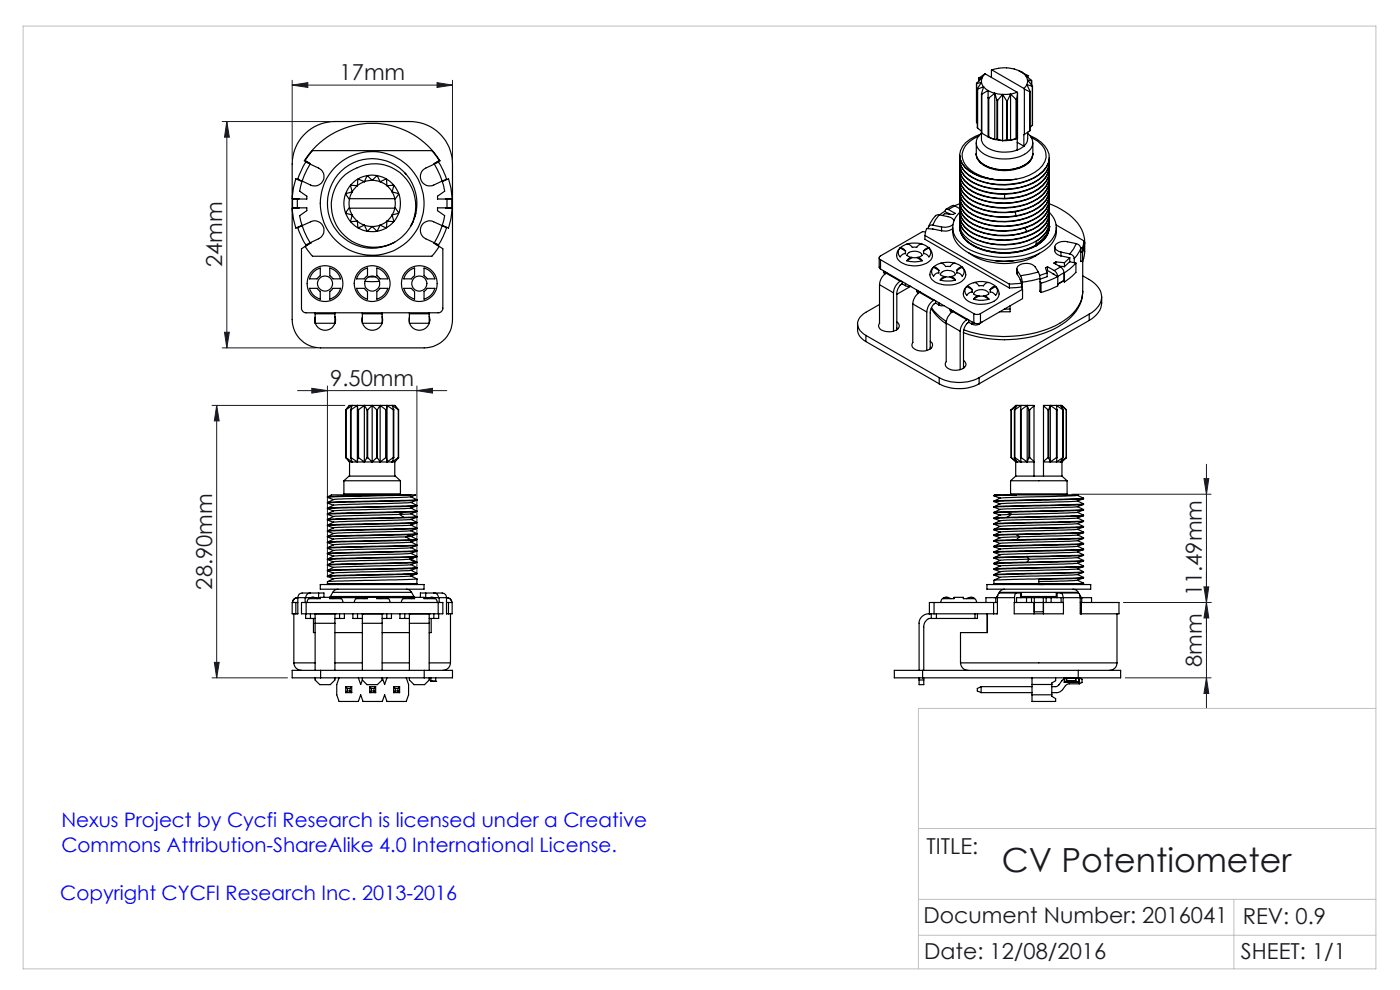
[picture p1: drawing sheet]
<svg xmlns="http://www.w3.org/2000/svg" width="297mm" height="210mm" viewBox="0 0 297 210" stroke-linecap="round" stroke-linejoin="round" font-family="sans-serif">
<defs><g id="words">
<text font-size="7.1" fill="#191924" x="212.5" y="184.9">CV Potentiometer</text>
<g font-size="4.7" fill="#191924">
<text x="72.1" y="17">17mm</text>
<text x="47.1" y="56.7" transform="rotate(-90 47.1 56.7)">24mm</text>
<text x="70.1" y="81.8">9.50mm</text>
<text x="45" y="125.1" transform="rotate(-90 45 125.1)">28.90mm</text>
<text x="254.9" y="126.5" transform="rotate(-90 254.9 126.5)">11.49mm</text>
<text x="254.9" y="141.4" transform="rotate(-90 254.9 141.4)">8mm</text>
<text x="196.6" y="181.1">TITLE:</text>
<text x="195.9" y="195.9">Document Number: 2016041</text>
<text x="263.6" y="195.9">REV: 0.9</text>
<text x="196.1" y="203.4">Date: 12/08/2016</text>
<text x="263.3" y="203.5">SHEET: 1/1</text>
</g>
<g font-size="4.2" fill="#00f">
<text x="13" y="175.5">Nexus Project by Cycfi Research is licensed under a Creative</text>
<text x="13" y="180.7">Commons Attribution-ShareAlike 4.0 International License.</text>
<text x="12.8" y="190.9">Copyright CYCFI Research Inc. 2013-2016</text>
</g>
</g></defs>
<g fill="none" stroke="#191924" stroke-width=".21">
<path d="M62 18.1l3.3-.6v1zM62 17v16.8M62 18.1h34M92.7 17.5l3.3 .6-3.3 .4zM96 17v16.8M47.1 25.8h22.9M48.1 25.8l.5 3.3h-1zM48.1 25.8v48M47.1 73.8h19.9M47.6 70.5h1l-.5 3.3zM45 86h28.2M46 86v57.8"/>
<path d="M46 86l.5 3.3h-1zM63.1 82.9h31.7M66.1 82.4l3.4 .5-3.4 .5zM69.5 81.9v40.5M88.4 82.9l3.4-.5v1zM88.4 81.9v39.9M255.9 98.5v51.6M227.4 104.8h29.5M255.4 101.5h1l-.5 3.3zM238.4 127.8h18.5M255.4 124.5h1l-.5 3.3zM255.9 127.8l.5 3.3h-1z"/>
<path d="M45 143.8h16M45.5 140.5h1l-.5 3.3zM238.7 143.8h18.2M255.9 143.8l.5 3.3h-1z"/>
</g>
<path d="M4.9 5.5h287v200h-287zM291.9 150.3h-97.1v55.2M194.8 175.7h97.1M194.8 198.4h97.1M194.8 190.8h97.1M261.8 190.8v14.7" fill="none" stroke="#c0c0c0" stroke-width=".21"/>
<g fill="#191924">
<path d="M62 18.1l3.3-.6v1zM92.7 17.5l3.3 .6-3.3 .4z"/>
<path d="M66.1 82.4l3.4 .5-3.4 .5zM88.4 82.9l3.4-.5v1z"/>
<path d="M45.5 140.5h1l-.5 3.3zM46 86l.5 3.3h-1zM255.9 127.8l.5 3.3h-1zM255.4 101.5h1l-.5 3.3z"/>
<path d="M48.1 25.8l.5 3.3h-1zM47.6 70.5h1l-.5 3.3z"/>
<path d="M255.4 124.5h1l-.5 3.3zM255.9 143.8l.5 3.3h-1z"/>
</g>
<g fill="none" stroke="#000" stroke-width=".25">
<path d="M207.2 17.7v8.3M207.3 18.9l.1 8.3M207.4 18.9v8.3M207.7 16.6v.6M208.2 17.5l.5 .9M208.2 17.5l-.8 1.4M208.2 19.9v9.5a2.97 2.97 0 0 0 2.5 2.5 8.2 8.2 0 0 0 5.1-.1M208.2 17.5l-1 .2M208.3 20v8.2M208.4 16.5l-.2 1M208.4 16.5l-1.2 1.2M208.4 16.5l-.7 .1"/>
<path d="M208.7 18.4l.9 .8M208.7 18.4l-.4 1.6M208.7 18.4l-1.3 .5M209 15.7l-.6 .8M209 15.7l-1.3 .9M209 15.7l6.8 3.9M209.6 19.2l1.4 .6M209.6 19.2v9.8M209.6 19.2l-1.3 .8M210.4 14.8l.3-.1a8 8 0 0 1 5.9 .5M210.4 14.8l-.1 1.6M210.4 14.8l6.8 4"/>
<path d="M211 19.8l1.7 .2M211 19.8l.5 1.5M211 19.8v9.8M211 19.8l-1.2 1M214.4 20h-1.7M214.4 20v9.7M214.4 20l-.7 1.4M214.4 20l1.1 1.1M215.8 19.6l-1.4 .4M215.8 19.6l.1 .1M215.9 19.7v9.6M215.9 19.7l-.2 1.4"/>
<path d="M216.2 15l.4 .2M216.6 15.2l1 .8M216.6 15.2l1.4 .8M216.6 15.2h.1M217.2 18.8l.1 .1M217.3 18.9l1.1 .6M217.3 18.9v9.6M217.6 16l.4 1M217.6 16l1.2 1.1M217.6 16h.4M217.8 17.9l.6 1.6M217.8 17.9l-.6 .9"/>
<path d="M217.8 17.9l1.2 .4M218 17l-.2 .9M218 17l1 1.3M218 17l.8 .1M218 16h.1M218 16v.4M218.4 19.5v8.3M218.5 19.4l-.1 8.4M218.8 17.1v.9M218.9 17.1v1M219 18.3v8.3M63.2 38l.9 .4"/>
<path d="M63.2 38l-.1 .1M64.1 38.5l-1.3-.6-.6 2.1-.2 2.1M64.1 38.4l-.5 2.2 1.5 1v.6h-2M64.9 34.4l-.6 .8-1.1 2.8M64.9 34.4l.9 .4M64.9 34.3v.1M65.7 34.7l-1.1-.6a17 17 0 0 1 28.7 0l-1.1 .6M65.8 34.8l1.8 .9a1.99 1.99 0 0 1 .9 2.6 1.99 1.99 0 0 1-2.6 1l-1.8-.9M65.8 34.8l-.7 1.2-1 2.4M65.8 34.8l-1.1-.8 1.6-2h25.3l1.6 2-1.1 .8M75.8 39.4l-1.1 1.3M75.8 39.4l-1.4-.1 .3 1.4"/>
<path d="M77.3 38.6l-1.5 .8M77.3 38.6l-1.3-.6-.2 1.4M79 38.3l-1.7 .3M79 38.3l1.6 .3M79 38.3l1-1 .6 1.3M79 38.3l-1.1-1-.6 1.3M80.6 38.6l1.5 .8M80.6 38.6l1.4-.6 .1 1.4M82.1 39.4l1.1 1.3M82.1 39.4l1.4-.1-.3 1.4M85.9 36.6l.2 .3M92.1 34.8l-1.8 .9a1.99 1.99 0 0 0-.9 2.6 1.99 1.99 0 0 0 2.6 1l1.8-.9"/>
<path d="M92.1 34.8l1.7 3.6M93 34.3v.1M93 34.4l1 1.8 .7 1.8M93 34.4l-.9 .4M93.8 38.4l.5 2.2-1.5 1v.6h2M93.8 38.5l1.3-.6 .6 2.1 .2 2.1-1.4 .1M94.7 38l-.9 .4M94.7 38l.1 .1M203.6 35.9a4.5 4.5 0 0 0 2.8 3.8 13.6 13.6 0 0 0 6.7 1.5M203.6 32.9a4.6 4.6 0 0 0 3.1 4 15 15 0 0 0 8.8 1.1M203.7 36.4a4.1 4.1 0 0 0 2.7 4.2 13.7 13.7 0 0 0 6.7 1.5M207.1 30.3v2.4a3.5 3.5 0 0 0 2.9 3 8.4 8.4 0 0 0 8.6-1.6l.4-.7 .1-.7v-2.4"/>
<path d="M207.1 32.6a3.5 3.5 0 0 0 2.9 3 8.4 8.4 0 0 0 8.6-1.6l.4-.8 .1-.6M207.2 26l.1 .2M207.4 27.2l.8 .6M207.7 28.8a4.9 4.9 0 0 0-3.6 4.4 5 5 0 0 0 3.2 3.8l1.6 .6 1.7 .4M208 28.5a6.8 6.8 0 0 0-4.2 3.5 4.2 4.2 0 0 0 2.8 4.8l1.2 .6 2.8 .6M208.2 28.2h.1M208.2 28.3a2.39 2.39 0 0 0 .2 4.1 9.2 9.2 0 0 0 9.4 0 2.43 2.43 0 0 0 .2-4.1M208.3 28.2l1.3 .8M209.6 20.7l.2 .1M209.6 29l.2 .1M209.6 29l1.4 .6M209.8 29.1l1.2 .5"/>
<path d="M209.8 20.8v8.3M210.6 38a17.1 17.1 0 0 0 4.9 0M211 29.6l1.7 .2M211.5 21.3h.1M211.5 29.6h.1M211.5 21.3v8.3M211.5 29.6h-.5M211.6 21.3v8.3M211.6 29.6l1.1 .2M212.7 20l.8 1.4M212.7 20v9.8M212.7 20l-1.1 1.3"/>
<path d="M213.5 21.4h.2M213.5 29.7h.2M213.5 21.4v8.3M213.5 29.7l-.8 .1M213.7 29.7h.7M213.7 21.4v8.3M214.4 29.7l-1.7 .1M215.5 21.1v8.3M215.5 29.4l-1.1 .3M215.7 21.1h-.2M215.7 29.3l-.2 .1M215.7 29.3h.2"/>
<path d="M215.7 21.1v8.2M215.8 29.4l-1.4 .3M215.8 30.2l1.4 .8M215.8 29.4v2.4M215.9 29.3l-.1 .1M217.2 31l-1.4 .8M217.3 28.5l-.1 2.5M218 28v1.6a1.95 1.95 0 0 1-.8 1.4M218.4 27.8l-1.1 .7M218.5 28.8a6.5 6.5 0 0 1 4 3.9 4.9 4.9 0 0 1-3.3 5.1 15 15 0 0 1-12.8-.1 4.6 4.6 0 0 1-2.8-4l.1-.3M218.7 29.1a5.4 5.4 0 0 1 3.2 3.3 3.9 3.9 0 0 1-2.4 4.1l-2.4 1.2-1.6 .3M219 26.6l-.5 .4"/>
<path d="M222.5 33.9a4.9 4.9 0 0 1-3.3 4.9 14.4 14.4 0 0 1-13.8-.8 3.8 3.8 0 0 1-1.7-3.6M222.5 34.9a5 5 0 0 1-3.3 4.8 14.6 14.6 0 0 1-13.8-.7 3.8 3.8 0 0 1-1.7-3.6M222.5 36a4.1 4.1 0 0 1-2.2 4 12.9 12.9 0 0 1-7.2 2.1M222.5 36.9a4.2 4.2 0 0 1-2.2 4.1 14.4 14.4 0 0 1-14.9-.1 3.8 3.8 0 0 1-1.7-3.5M222.5 37.9a4.2 4.2 0 0 1-2.2 4.1 14.4 14.4 0 0 1-14.9-.1 3.8 3.8 0 0 1-1.7-3.5M222.5 38.9a4.1 4.1 0 0 1-2.2 4.1 14.2 14.2 0 0 1-14.9-.1 3.7 3.7 0 0 1-1.7-3.5M222.5 39.8a4.2 4.2 0 0 1-2.2 4.1 11.8 11.8 0 0 1-4.8 1.9M222.6 39.3v.1a4.9 4.9 0 0 1-3.2 4.2 14.6 14.6 0 0 1-14-.6 4.2 4.2 0 0 1-1.8-3.2M222.6 38.3a4.3 4.3 0 0 1-2.3 3.8 14.5 14.5 0 0 1-14.9-.1 4.1 4.1 0 0 1-1.8-3.2M222.6 37.4a4.3 4.3 0 0 1-2.3 3.7 14.5 14.5 0 0 1-14.9 0 4.1 4.1 0 0 1-1.8-3.3M222.6 36.4a4.4 4.4 0 0 1-2.3 3.8 14.4 14.4 0 0 1-14.9-.1 4.1 4.1 0 0 1-1.8-3.2M222.6 35.4a4.6 4.6 0 0 1-2.5 3.9 13.5 13.5 0 0 1-7 1.9"/>
<path d="M222.6 34.4v.1a4.2 4.2 0 0 1-2.1 3.6 14.4 14.4 0 0 1-14.9 .2 4.3 4.3 0 0 1-2-3.4M222.6 33.4v.1a4.2 4.2 0 0 1-2.1 3.6 14.4 14.4 0 0 1-14.9 .2 4.3 4.3 0 0 1-2-3.4M62 44.2l.2 2.1 .6 2.1 1.3-.6M62 41.9v-7.1a9.1 9.1 0 0 1 9-9h16a9 9 0 0 1 9 9v33a5.9 5.9 0 0 1-6 6h-22a6.1 6.1 0 0 1-6-6v-23.4M62 42.1v2.1M62 42.1l1.4 .1M63.1 44.1h2v.6l-1.5 1 .5 2.2M63.1 42.2h-1v.2v1.7h1M63.1 42.2v1.9M63.1 48.2l.1 .1M63.2 48.3l1.1 2.8 .6 .8M63.4 44.1l-1.4 .1"/>
<path d="M64.1 47.9l1.8-.8a1.99 1.99 0 0 1 2.6 .9 1.99 1.99 0 0 1-.9 2.7l-1.8 .8M64.1 47.9l.5 1.2 1.2 2.4M64.1 47.9l-.9 .4M64.9 51.9l.1 .2M65.8 51.5l-.9 .4M65.8 51.5v.1M65.8 51.6l-1.8 1.2v12.6a.96 .96 0 0 0 .9 .9h28.1a.96 .96 0 0 0 .9-.9v-12.6l-1.8-1.2M65.8 51.6h.1M66.5 57.7l.7-.5 .7-.3v.7a1.56 1.56 0 0 1-.6 1.6h-1.6zM70 56.9a3.3 3.3 0 0 1 2.2 2.3h-.7a1.12 1.12 0 0 1-1.3-.6l-.2-.1zM74.7 40.7a4.8 4.8 0 0 0 0 4.9M74.7 45.6l1.1 1.3"/>
<path d="M74.7 45.6l-.3 1.4 1.4-.1M74.7 45.6l-1.4-.4 .7-1h9.9l.7 1-1.4 .4M74.7 40.7l-1.4 .4 .7 1h9.9l.7-1-1.4-.4M75.8 46.9l1.5 .9M75.8 46.9l.2 1.4 1.3-.5M76.5 57.7l.7-.5 .8-.3v.7a1.12 1.12 0 0 1-.6 1.3l-.1 .3h-1.7zM77.3 47.8l1.7 .2M77.3 47.8l.6 1.2 1.1-1M77.4 59.7h3.1M78.3 58.7h1.3M79.9 56.9a3.4 3.4 0 0 1 2.4 2.3h-.7a1.2 1.2 0 0 1-1.4-.6l-.3-.1zM80.6 47.8l-1.6 .2"/>
<path d="M80.6 47.8l-.6 1.2-1-1M82.1 46.9l-1.5 .9M82.1 46.9l-.1 1.4-1.4-.5M83.2 40.7a4.8 4.8 0 0 1 0 4.9M83.2 45.6l-1.1 1.3M83.2 45.6l.3 1.4-1.4-.1M86.5 57.7l.7-.5 .7-.3v.7a1.56 1.56 0 0 1-.6 1.6h-1.6l.3-.8zM87.2 47.9a8.9 8.9 0 0 0-2-10.9 8.9 8.9 0 0 0-11.1-.6 8.8 8.8 0 0 0-3 10.8 8.8 8.8 0 0 0 9.9 5.1l2.7-.9M87.2 47.9a9.8 9.8 0 0 1-3.5 3.5M87.2 47.8a9.5 9.5 0 0 0-6.7-14 9.5 9.5 0 0 0-10.9 11.1 9.5 9.5 0 0 0 14.1 6.5M87.6 47.1l-.4 .8M88.2 45.3l-.1 .6"/>
<path d="M90 56.9a3.3 3.3 0 0 1 2.3 2.3h-.8a1.2 1.2 0 0 1-1.4-.6l-.1-.1zM92.1 51.5l.9 .4M92.1 51.5l1.1 .8-1.6 2.1h-25.3l-1.6-2.1 1.1-.7M93 51.9l-.1 .2M93.8 47.9l-1.8-.8a1.99 1.99 0 0 0-2.6 .9 1.99 1.99 0 0 0 .9 2.7l1.8 .8M93.8 47.9l-.5 1.2-1.2 2.4M93.8 47.9l.9 .4M94.5 44.1l1.4 .1-.2 2.1-.6 2.1-1.3-.6M94.7 48.3l-.7 1.9-1 1.7M94.8 48.2l-.1 .1M94.8 44.1h-2v.6l1.5 1-.5 2.2M94.8 42.2h1v.2v1.7h-1"/>
<path d="M94.8 42.2v1.9M186.5 54.7v2.1l.3 .3M186.8 55.1l19.8 11.4M186.8 57.1l19.8 11.4M186.8 55.1v2M187.4 57.4v.4l.3 .3M187.7 58.1h.1M187.7 57.6v.5M188 58a3.1 3.1 0 0 0-1.4 2.4M188 58l3 1.6M188.1 57.8l-.1 .2M190.9 52.7l.9-.7a1.06 1.06 0 0 1 1.7 .4h.9a1.42 1.42 0 0 1 2.3-.1 1.98 1.98 0 0 1 1.1 2.1 1.98 1.98 0 0 1-1.8 1.6 5.5 5.5 0 0 1-5.4-.9 1.79 1.79 0 0 1 .3-2.4z"/>
<path d="M191 52.6a1.36 1.36 0 0 0 0 1.9 1.17 1.17 0 0 1 1.1-.7v-.5M191 52.6a1.21 1.21 0 0 1 1.1 .7M191 59.6a3.2 3.2 0 0 0-1.5 2.5M191 52.6l1.1 .7M191.1 59.5l-.1 .1M191.4 59.7v.5M192.4 55.3a5.6 5.6 0 0 0 3.3 0M192.4 51.8a6.2 6.2 0 0 1 3.2 0M192.4 54.1l.5 .4 .6 .1M192.4 54.2a1.79 1.79 0 0 1 2.6-.7l.5 .3 .1 .4M193.5 54.6h1M193.5 54.6a1.28 1.28 0 0 0-1.1 .7"/>
<path d="M193.5 54.6l-1.1 .7M194.5 54.6a1.17 1.17 0 0 1 1.2 .7M194.5 54.6l1.2 .7M195.6 54.1l-.4 .4-.6 .1M196.2 49.9v.9l17.9 10.3M196.2 49.9l17.9 10.4M196.4 49.2l-.7-.1-8.9 5.2a.43 .43 0 0 0-.3 .4 .43 .43 0 0 0 .3 .4M197.1 52.6a1.36 1.36 0 0 1 0 1.9 1.17 1.17 0 0 0-1.2-.7v-.5M197.1 52.6a1.25 1.25 0 0 0-1.2 .7M197.1 52.6l-1.2 .7M197.9 48.6l-1.3-.1-.4 1.4M197.9 47.8a.7 .7 0 0 0-1 .7"/>
<path d="M197.9 48.6h.1M197.9 48.6l1.8 .4M197.9 47.8l1.8 .3M197.9 56.8l.3-.3a1.56 1.56 0 0 1 2.5 0h.7a1.41 1.41 0 0 1 2.4-.1 2 2 0 0 1 1 2.1 2 2 0 0 1-1.7 1.6 5.5 5.5 0 0 1-5.5-.9 1.79 1.79 0 0 1 .3-2.4zM198 56.7a1.28 1.28 0 0 0 0 1.9 1.25 1.25 0 0 1 1.2-.8v-.4M198 56.7a1 1 0 0 1 1.2 .7M198 56.7l1.2 .7M199.2 45.6l-.8 .2-.8 1.2-.6 1.1M199.2 45.6l2.3 .5 .6 .3 .3 .4M199.2 45.6l-.8 1-.5 1.2M199.5 58.2l1 .5M199.5 59.4a6.3 6.3 0 0 0 3.2 0"/>
<path d="M199.5 58.3a1.86 1.86 0 0 1 3.2-.2v.2M199.7 48.1v.9M200.6 58.7h.9M200.6 58.7h-.1a1.29 1.29 0 0 0-1 .7M200.6 58.7l-1.1 .7M201.2 44.4a.38 .38 0 0 0-.6 .2l-.1 .3M201.2 44.4l1.4 .9-.4 .2-1.8-.2-.4 .4M201.2 45.3l.2 .1M201.4 45.4l-1-.6-1.1 .8M201.4 45.4h.1M201.5 58.7a1.17 1.17 0 0 1 1.2 .7M201.5 58.7l1.2 .7"/>
<path d="M202.1 48.5l-1.1 .5h-1.3M202.1 48.3a5.1 5.1 0 0 0 2.9 5 16.8 16.8 0 0 0 16.5-.2 5.1 5.1 0 0 0 2.6-4.8M202.1 47.7l-.7 .4-.8 .1-.9-.1M202.6 43.7l-.5-.1-1.4 .8M202.6 43.7l1.1 .6a4.1 4.1 0 0 0 2.7 4.1 14.8 14.8 0 0 0 11.4 .7M202.6 43.7l-1.4 .7M202.6 55.8a5.6 5.6 0 0 0-3.1 .1M202.7 58.2l-1.1 .5M203.6 48.1a5.2 5.2 0 0 0 3.7 4.4 15 15 0 0 0 12.5-.5M203.6 47.6a4.7 4.7 0 0 0 3 4.6 14.9 14.9 0 0 0 13.2-.1M203.7 40.3a4.1 4.1 0 0 0 2.7 4.2 14.5 14.5 0 0 0 9.1 1.3M203.7 43.2l-1.2 .5"/>
<path d="M204.1 56.7a1.28 1.28 0 0 1 0 1.9 1.05 1.05 0 0 0-1.1-.7v-.5M204.1 56.7a1.09 1.09 0 0 0-1.1 .7M204.1 56.7l-1.1 .7M205.6 53.6a13.8 13.8 0 0 0 15 .1M206.6 59.9a2.39 2.39 0 0 0-2 3.2 5.2 5.2 0 0 0 6.3 .8 1.91 1.91 0 0 0 1.1-1.7 1.91 1.91 0 0 0-1.1-1.7l-1.2-.6M209.7 59.9a5.6 5.6 0 0 0-3.2 .1M209.7 59.9a1.1 1.1 0 0 0-1.1 .7h-.2a1.28 1.28 0 0 1-1.3-.6h-.5M211.1 55.3l1.9 .1 2.1-.1M213.1 41.2v.9M215.3 44.9l.2 .9M215.7 57l.1 1.2M215.8 57.4a1.04 1.04 0 0 1 1-1.4 2.7 2.7 0 0 1 2.8 .6l.7 1.1"/>
<path d="M215.8 58.2l.7 1.1M215.8 57.4l.7 1.1M215.8 57.4v.8M216.5 58.5l.4 1.4M216.5 59.3v.2M216.5 59.3l.2 .8M216.9 59.9v1.3M217.4 48.3l.4 .8M220.3 57.7l-3.8 .8M220.3 57.7l.3 1.4M220.6 59.1l.1 2.7M220.6 59.1l-3.7 .8"/>
<path d="M220.6 59.7l.2 .4M222.1 57.9l-1.6 .5M222.1 57.9v.8l-1.5 .5M222.2 56.6l-.4 .2 .3 1.1M222.2 56.6l1.5 .8M222.2 57.4l-.2 .1M222.2 57.4l1.2 .7M222.2 56.6v.8M222.5 43.2a11.8 11.8 0 0 1 7.2 6.1 5.5 5.5 0 0 1 0 4.2M222.5 40.8a4.1 4.1 0 0 1-2.2 4.1 14.4 14.4 0 0 1-14.9 0 3.8 3.8 0 0 1-1.7-3.6M222.5 41.8a4.2 4.2 0 0 1-2.2 4.1 14.4 14.4 0 0 1-14.9 0 3.8 3.8 0 0 1-1.7-3.6M222.5 42.8a4.1 4.1 0 0 1-2.2 4.1 14.2 14.2 0 0 1-14.9-.1 3.7 3.7 0 0 1-1.7-3.5"/>
<path d="M222.5 43.8a4.1 4.1 0 0 1-2.2 4.1l-1.1 .7-1.4 .5M222.5 44.8a4.1 4.1 0 0 1-2.2 4.1 14.4 14.4 0 0 1-14.9-.1 3.8 3.8 0 0 1-1.7-3.5M222.5 45.7a4.2 4.2 0 0 1-2.2 4.1 14.4 14.4 0 0 1-14.9 0 3.8 3.8 0 0 1-1.7-3.6M222.5 46.7a4.2 4.2 0 0 1-2.2 4.1 14.3 14.3 0 0 1-14.9-.1 3.7 3.7 0 0 1-1.7-3.5M222.5 45a4.3 4.3 0 0 1-.4 6.8 15.9 15.9 0 0 1-13.1 2.3 9.4 9.4 0 0 1-6.4-4 4.2 4.2 0 0 1 1-5.1M222.5 47.5l.1 1M222.6 47.6v.9M222.6 48.5a4.9 4.9 0 0 1-2.8 3.3M222.6 48.5a4.6 4.6 0 0 1-2.8 3.6M222.6 48.1h.1M222.6 43.2a4.6 4.6 0 0 1-2.4 3.9 14.5 14.5 0 0 1-14.8-.2 4.2 4.2 0 0 1-1.8-3.2M222.6 42.3a4.3 4.3 0 0 1-2.3 3.7 14.5 14.5 0 0 1-14.9 0 4.1 4.1 0 0 1-1.8-3.3"/>
<path d="M222.6 41.3a4.3 4.3 0 0 1-2.3 3.7 14.5 14.5 0 0 1-14.9 0 4.1 4.1 0 0 1-1.8-3.2M222.6 40.3a4.4 4.4 0 0 1-2.3 3.8 14.4 14.4 0 0 1-14.9-.1 4.1 4.1 0 0 1-1.8-3.2M222.6 47.1a4.8 4.8 0 0 1-2.8 4.1v.9M222.6 46.2a4.3 4.3 0 0 1-2.3 3.7 14.5 14.5 0 0 1-14.9 0 4.1 4.1 0 0 1-1.8-3.2M222.6 45.2a4.4 4.4 0 0 1-2.3 3.8 14.4 14.4 0 0 1-14.9-.1 4.1 4.1 0 0 1-1.8-3.2M222.6 44.2a4.4 4.4 0 0 1-2.3 3.8 14.4 14.4 0 0 1-14.9-.1 4.1 4.1 0 0 1-1.8-3.2M222.6 48.5a4.9 4.9 0 0 1-2.8 3.6M222.6 48.1v.4M223.4 58.1h.1M223.4 58.1l1 .6M223.4 58.1l.3 .1M223.7 57.4l.4 .4 .3 .8"/>
<path d="M223.8 52.4l.1 1.2 .5 .4 .7 .3M224 55.6l1.8 .1M224 55.6l-.4 .2 1.4 .8M224 55.6v.4M224 47.7l6 3.4M224.4 58.6v.1M224.4 58.7l-3.6 1.4M224.4 58.7v1.9l-3.6 1.4M224.7 56.4l1.1 .2M225 56.6l.6 .6 .1 .6M225 56.6l-1.3 .8M225.1 53.5v.8"/>
<path d="M225.1 54.3l1.8 .4M225.1 53.5l1.8 .4M225.7 57.8l-1.3 .8M225.7 57.8v1.7l-1.3 .7M225.7 57.8h.1M225.8 59.8l-.3-.2-1.1 .7M225.8 55.7v.9M225.8 57.8v2M226.9 53.9a1.11 1.11 0 0 1 1 .9M226.9 54.7l-1.1 1M226.9 54.7v.9M227.9 54.8v.9"/>
<path d="M228.2 55.8l-1.4 1.3-1 .7M228.2 55.8v2l-2.4 2M228.2 55.8l-1.3-.3-1.1 1.1M228.3 51.7a6.5 6.5 0 0 0-3.1-.4l-.4 .1a1.01 1.01 0 0 0-1 .9 1.01 1.01 0 0 0 .9 1.1l.4 .1M228.3 51.7l-.5 1.1-.9 1.1M228.3 51.7h.2a1.1 1.1 0 0 1 .8 1M229.2 52.6h.4M229.3 52.7l-.8 1.4-.6 .7M229.3 52.7v2.8h.4M229.3 53.4h.3M229.3 53.4l.4 .1M229.6 52.6v.8"/>
<path d="M229.7 53.5v2M229.7 58.5a6.9 6.9 0 0 1 3.8 3.5 4 4 0 0 1-2.4 4.6M229.7 55.4v6.4M230 51.1l-.4 1.5M230 51.1v.8l-.4 1.5M230.1 51.4l-.1 2.7-.3 1.4M65.7 61.2h.7a1.56 1.56 0 0 1 1.5 .6v1.7a3.3 3.3 0 0 1-2.2-2.3zM66.9 66.3v.3M66.9 66.6v2h4.1v-2M66.9 67.3v1.1M66.9 66.6h4.1M70.6 61.2h1.6a3.3 3.3 0 0 1-2.2 2.3v-.7a1.2 1.2 0 0 1 .5-1.5z"/>
<path d="M71 66.3v.3M71 67.1a2.2 2.2 0 0 1-1.3 2.8 2.2 2.2 0 0 1-2.8-1.3M75.6 61.2h.7a1.39 1.39 0 0 1 1.6 .6l.1 1.7a3.4 3.4 0 0 1-2.4-2.3zM76.9 66.3v.3M76.9 66.6v2h4.2v-2M76.9 67.3v1.1M76.9 66.6h4.2M80.6 61.2h1.7a3.4 3.4 0 0 1-2.4 2.3v-.7a1.15 1.15 0 0 1 .6-1.5zM81.1 66.3v.3M81.1 67.1a2.2 2.2 0 0 1-1.4 2.8 2.2 2.2 0 0 1-2.8-1.3M85.7 61.2h.7a1.56 1.56 0 0 1 1.5 .6v1.7a3.3 3.3 0 0 1-2.2-2.3zM86.9 66.3v.3"/>
<path d="M86.9 66.6v2M86.9 67.3v1.1M86.9 66.6h4.2M90.6 61.2h1.7a3.3 3.3 0 0 1-2.3 2.3v-.7a1.2 1.2 0 0 1 .5-1.5zM91.1 66.3v.3M91.1 66.6v2h-4.2M91.1 67.1a2.2 2.2 0 0 1-1.4 2.8 2.2 2.2 0 0 1-2.8-1.3M181.9 68.7a3.3 3.3 0 0 0 1.8 3.8M183.7 71.1l15.5 9M183.7 71.1v1.4M183.7 72.5l15.5 8.9M186.6 64.6l-2.9 1.6a2.62 2.62 0 0 0-1.5 3.5l.6 .8 .9 .6"/>
<path d="M186.6 60.4l2.9 1.7M186.6 60.4v8.1M189.5 62.1v8.2M190.3 68.3a.99 .99 0 0 1 .5 1.1 .99 .99 0 0 1-1 .8 3 3 0 0 1-3.3-.7 .74 .74 0 0 1 .1-1M190.3 69.6l.2 .2M191.4 60.2a2.08 2.08 0 0 0-1.1 2.1v7.6M191.4 60.2l.7 .4M192.1 60.6l1.1 .1-2.9 1.7M192.1 60.1v.5M193.6 64.5l3 1.7M193.6 64.5v8.1M194.5 61.5l.1 .5 .2 .2"/>
<path d="M194.8 62.2h.1M194.8 61.7v.5M195.1 62a3.2 3.2 0 0 0-1.5 2.5M195.1 62l2.9 1.7M195.2 61.9l-.1 .1M196.6 66.2v8.1M197.3 72.4a1 1 0 0 1 .5 1.1 1 1 0 0 1-1 .8 2.68 2.68 0 0 1-3.3-.9l.2-.8M197.3 73.7l.2 .2M197.6 65.4l1.1 1.6 2 1.7M197.6 65.3l1.8 1.9 1.4 1M198 63.7a3.1 3.1 0 0 0-1.4 2.5M198.2 63.6l-.2 .1"/>
<path d="M198.5 64.3a2.08 2.08 0 0 0-1.2 2.1v7.6M198.5 63.8v.5M198.5 64.3l.7 .4M199.2 64.7l1 .1M199.2 64.2v.5M200.7 68.5l3 1.8M200.7 68.5v8.2M201.6 65.6v.3l.3 .3M201.9 66.2v.1M201.9 65.7v.5M202.1 66.1a2.97 2.97 0 0 0-1.4 2.4M202.1 66.1l3 1.7"/>
<path d="M202.3 66l-.2 .1M203.7 70.3v8.1M204.4 76.4a1.01 1.01 0 0 1 .5 1.2 1.01 1.01 0 0 1-1 .7 2.6 2.6 0 0 1-3.3-.9v-.5l.2-.2M204.4 77.8l.2 .1M205.1 60.8a1.24 1.24 0 0 0 0 1.8 1.17 1.17 0 0 1 1.2-.6v-.6M205.1 60.8a1.06 1.06 0 0 1 1.2 .6M205.1 67.8a3.2 3.2 0 0 0-1.4 2.5M205.1 60.8l1.2 .6M205.2 67.7l-.1 .1M205.5 68.4a2.08 2.08 0 0 0-1.1 2.1v7.6M205.5 67.9v.5M205.5 68.4l.7 .4"/>
<path d="M206.2 68.3v.5M206.5 63.5a5.6 5.6 0 0 0 3.3 0M206.6 62.3l1 .5M206.6 62.4a1.9 1.9 0 0 1 3.1-.2l.1 .2M206.6 66.5a1.5 1.5 0 0 0 1.4 0M206.6 68.5l.5 .1 .9-.1M206.6 66.5v2M207.7 62.8h.9M207.7 62.8a1.03 1.03 0 0 0-1.2 .7M207.7 62.8l-1.2 .7M207.7 68.7a1.5 1.5 0 0 1-1.5 .1M207.7 68.6v.1"/>
<path d="M208 66.5v2M208.4 68.3l-.7 .4M208.6 62.8a1.17 1.17 0 0 1 1.2 .7M208.6 62.8l1.2 .7M209.8 62.3l-1.1 .5M211.2 60.8a1.32 1.32 0 0 1 0 1.8 1.25 1.25 0 0 0-1.2-.6v-.6M211.2 60.8a1.09 1.09 0 0 0-1.2 .6M211.2 60.8l-1.2 .6M214.1 60.3v.8M214.3 64.9v1.2h-2.2M214.3 65.5l-1.2 .1M216.7 60.1v.8l-2.6 .2"/>
<path d="M216.7 60.1l-2.6 .2M216.7 60.8l.2 .6M216.9 61.4v2l-8.9 5.1M216.9 61.4l-8.9 5.1M220.6 61.7l.1 .1M220.7 61.8l.1 .2M220.8 60.1v1.9M229.7 61.8a8.8 8.8 0 0 1-5 7.4 25.4 25.4 0 0 1-20.3 1.3M229.7 61.8a7.8 7.8 0 0 1-4 6.2 25.5 25.5 0 0 1-18.8 2.7l-2.4-.7M231.1 66.6l-23.4 13.5M231.1 66.6v1.4M231.1 68l-23.4 13.4"/>
<path d="M233.7 63a4.6 4.6 0 0 1-2.6 5M73.3 86.9h.1M73.3 97.1h.1M73.3 87v10M73.3 97.1l.9 .9M73.4 97.1l1.3 .9M73.4 86.9v10.2M74.2 98h.5M74.2 98v3M74.4 97.1h.1M74.4 86.9h.1M74.4 87v10"/>
<path d="M74.4 97.1l.3 .9M74.5 97.1l1.3 .9M74.5 86.9v10.2M74.7 98h1.1M74.7 86h1.1M74.7 86h-.5l-.9 .9M74.7 86l-.3 .9M74.7 86l-1.3 .9M75.8 86h1.5M75.8 98h1.5M75.8 86l.1 .9M75.8 86v12"/>
<path d="M75.8 86l-1.3 .9M75.9 97.1h.2M75.9 86.9h.2M75.9 86.9v10.2M75.9 97.1l-.1 .9M76.1 86.9v10.2M76.1 97.1l1.2 .9M77.3 98h1.7M77.3 86h1.7M77.3 86l.6 .9M77.3 86v12M77.3 86l-1.2 .9"/>
<path d="M77.9 97.1h.1M77.9 86.9h.1M77.9 97.1l-.6 .9M77.9 86.9v10.2M78 97.1l1 .9M78 86.9v10.2M79 86h1.6M79 98h1.6M79 86l.9 .9M79 86l-1 .9M79 86v12M79.9 97.1h.1"/>
<path d="M79.9 86.9h.1M79.9 86.9v10.2M79.9 97.1l-.9 .9M80 86.9v10.2M80 97.1l.6 .9M80.6 98h1.5M80.6 86h1.5M80.6 86l-.6 .9M80.6 86v12M80.6 86l1.2 .9M81.8 97.1h.2M81.8 86.9h.2"/>
<path d="M81.8 86.9v10.2M81.8 97.1l-1.2 .9M82 86.9v10.2M82 97.1l.1 .9M82.1 98h1.1M82.1 86h1.1M82.1 86l-.1 .9M82.1 86v12M82.1 86l1.3 .9M83.2 98h.5M83.2 86h.5l.9 .9M83.2 86l.3 .9"/>
<path d="M83.2 86l1.3 .9M83.4 97.1h.1M83.4 86.9h.1M83.4 97.1l-1.3 .9M83.4 86.9v10.2M83.5 87v10M83.5 97.1l-.3 .9M83.7 98v3M84.5 86.9h.1M84.5 97.1h.1M84.5 86.9v10.2M84.5 97.1l-1.3 .9"/>
<path d="M84.6 87v10M84.6 97.1l-.9 .9M199.2 80.1a9.2 9.2 0 0 0 8.5 0M199.2 81.4a9.2 9.2 0 0 0 8.5 0M199.2 80.1v1.3M207.7 80.1v1.3M214.5 87v10M214.6 97.1l.9 .9M214.6 97.1l1.2 .9M214.6 86.9v10.2M215.2 97.1h.1M215.2 86.9h.1"/>
<path d="M215.2 87v10M215.2 97.1l.6 .9M215.3 97.1l1.3 .9M215.3 86.9v10.2M215.5 98h.3M215.5 98v3M215.8 98h.8M215.8 86h.8M215.8 86h-.3l-.9 .9M215.8 86l-.6 .9M215.8 86l-1.2 .9M216.5 97.1h.1"/>
<path d="M216.5 86.9h.1M216.5 86.9v10.1M216.5 97.1l.1 .9M216.6 98h1.3M216.6 86h1.3M216.6 86l-.1 .9M216.6 86l-1.3 .9M216.6 86.9v10.2M216.6 97.1l1.3 .9M217.9 98h1.5M217.9 86h1.5v15M217.9 86l.4 .9"/>
<path d="M217.9 86v12M217.9 86l-1.3 .9M218.3 97.1h.1M218.3 86.9h.1M218.3 97.1l-.4 .9M218.3 86.9v10.2M218.4 97.1l1 .8M218.4 86.9v10.2M219.4 86.1l-1 .8M221.4 98h1.4M221.4 86.1l.9 .8M222.3 97.1h.2"/>
<path d="M222.3 86.9h.2M222.3 97.1l-.9 .8M222.3 86.9v10.2M222.5 97.1l.3 .9M222.5 86.9v10.2M222.8 86h-1.4v15M222.8 98h1.3M222.8 86h1.3M222.8 86l-.3 .9M222.8 86v12M222.8 86l1.3 .9M224.1 98h.9"/>
<path d="M224.1 97.1h.1M224.1 86.9h.1M224.1 86h.9M224.1 97.1l-1.3 .9M224.1 86.9v10.2M224.1 86l.1 .9M224.1 86l1.4 .9M224.2 97.1l-.1 .9M224.3 86.9v10.1M225 98h.3M225 86l.6 1-.1-.1M225 86h.3l.9 .9"/>
<path d="M225 86l1.2 .9M225.3 98v3M225.5 97.1l.1-.1-.6 1M225.5 86.9v10.2M225.5 97.1l-1.4 .9M225.6 87v10M226.2 86.9h.1M226.2 97.1h.1M226.2 86.9v10.2M226.2 97.1l-1.2 .9M226.2 87v10M226.2 97.1l-.9 .9"/>
<path d="M69.5 107.9l1.2 .5M69.5 106.7l1.2 .5M69.5 105.5l1.2 .5M69.5 118.7l1.3 .5-1.3 .6M69.5 119.9l1.2 .5M69.5 117.5l1.3 .5-1.3 .6M69.5 116.3l1.2 .5M69.5 115.1l1.2 .5M69.5 113.9l1.2 .5M69.5 112.7l1.2 .5M69.5 111.5l1.2 .5M69.5 110.3l1.2 .5-1.2 .6"/>
<path d="M69.5 109.1l1.2 .5M69.5 105.4v.1M69.5 106.6v.1M69.5 107.8v.1M69.5 109v.1M69.5 110.2v.1M69.5 111.4v.1M69.5 112.6v.1M69.5 113.8v.1M69.5 115v.1M69.5 116.2v.1M69.5 117.4v.1"/>
<path d="M69.5 118.6v.1M69.5 119.8v.1M70.3 105l-.8 .4M70.3 105h13.4M70.8 116.8l-1.3 .6M70.8 115.6l-1.3 .6M70.8 114.4l-1.3 .6M70.8 108.4l-1.3 .6M70.8 107.2l-1.3 .6M70.8 106l-1.3 .6M70.8 113.2l-1.3 .6M70.8 112l-1.3 .6"/>
<path d="M70.8 109.6l-1.3 .6M73 104.8h11.9M73 102h11.9M73 102v3M74.2 101l-1.2 1M74.2 101h9.5M83.7 105l-14.2 .4M83.7 105h3.5M83.7 101l1.2 1M84.7 109.1l1 .6M84.7 109.1l-13.9 .5M84.9 102v3"/>
<path d="M85.7 108.6l-1 .5M85.7 108.6l-16.2 .5M85.7 109.7l-16.2 .5M86 113.9l1.2 .6M86 113.9l-15.2 .5M86.9 118.6l-16.1 .6M86.9 118.6l1.2 .6M87.1 106.6l-16.3 .6M87.1 117.4l-16.3 .6M87.1 115l-16.3 .6M87.1 113.8l-1.1 .1M87.1 117.4l1.3 .6"/>
<path d="M87.1 118.6l1.3 .6h-.3M87.1 107.8l-16.3 .6M87.2 105h1a9.3 9.3 0 0 1-4.2 .5l-13.2 .5M87.2 119.8l1.2 .6M87.2 116.2l1.2 .6M87.2 105.4l1.2 .6M87.2 106.6l1.2 .6M87.2 107.8l1.2 .6M87.2 109l1.2 .6M87.2 110.2l1.2 .6M87.2 111.4l1.2 .6M87.2 112.6l1.2 .6"/>
<path d="M87.2 113.8l1.2 .6M87.2 105l-17.7 .5M87.2 114.5l-17.7 .5M87.2 113.4l-1.2 .5M87.2 113.4l-17.7 .5M88.1 119.2l-18.6 .6M88.1 118.1l-1.2 .5M88.1 118.1l-18.6 .6M88.4 118.1l-1.5 .5M88.4 108.5l-2.7 .1M88.4 113.3l-1.2 .1M88.4 106.1l-1.3 .5"/>
<path d="M88.4 107.3l-1.3 .5M88.4 108.4a5.6 5.6 0 0 1-3.7 .7M88.4 119.3a8.3 8.3 0 0 1-3.7 .6l-13.9 .5M88.4 114.5l-1.3 .5 1.3 .6M88.4 115.7a8.5 8.5 0 0 1-4 .6l-13.6 .5M88.4 116.9l-1.3 .5M88.4 109.7a11.2 11.2 0 0 1-4.8 .6l-12.8 .5M88.4 110.9a9.5 9.5 0 0 1-4.6 .6l-13 .5M88.4 112.1a9.8 9.8 0 0 1-4.3 .6l-13.3 .5M88.4 113.2l-1.3 .6M88.4 107.3l-18.9 .6M88.4 106.1l-18.9 .6"/>
<path d="M88.4 119.3l-18.9 .6M88.4 115.6l-18.9 .6M88.4 116.8l-18.9 .6M88.4 118l-18.9 .6M88.4 118.1h-.3M88.4 116.9l-18.9 .6M88.4 115.7l-18.9 .6M88.4 114.5l-18.9 .6M88.4 106l-18.9 .6M88.4 107.2l-18.9 .6M88.4 108.4l-18.9 .6M88.4 109.6l-2.7 .1"/>
<path d="M88.4 112.1l-18.9 .6M88.4 110.9l-18.9 .6M88.4 109.7l-18.9 .6M88.4 110.8l-18.9 .6M88.4 112l-18.9 .6M88.4 113.2l-18.9 .6M88.4 114.4l-1.2 .1M88.4 118.1h.1M88.4 106v.1M88.4 107.2v.1M88.4 109.6v.1M88.4 110.8v.1"/>
<path d="M88.4 112v.1M88.4 114.4v.1M88.4 115.6v.1M88.4 116.8v.1M88.4 118v.1M88.4 119.2v.1M210.9 106.4l1.3 .5M210.9 105.1v.1M210.9 106.3v.1M210.9 107.5v.1M210.9 108.7v.1M210.9 109.9v.1"/>
<path d="M210.9 111.1v.1M210.9 112.3v.1M210.9 113.5v.1M210.9 114.7v.1M210.9 115.9v.1M210.9 117.1v.1M210.9 118.3v.1M210.9 119.5v.1M210.9 107.6l1.3 .5M210.9 105.2l1.3 .5M210.9 114.8l1.3 .5M210.9 113.6l1.3 .5"/>
<path d="M210.9 112.4l1.3 .5M210.9 110l1.3 .5M210.9 108.8l1.3 .5M212.2 105l-1.3 .1M212.2 105h3.4M213.6 108.6l1 .5M213.6 108.6l-2.7 .2M213.6 109.7l-2.7 .2M214.4 104.8h12M214.4 102h12M214.4 102v3M214.6 109.1h-.5a4.7 4.7 0 0 0-3.2 .8"/>
<path d="M214.6 109.1l14-.4 1.3 .6M214.6 109.1l-1 .6M215.5 101h3.9M215.5 101l-1.1 1M215.6 105h13.2M215.6 105l-4.7 .2M215.6 114.5l-4.7 .2M215.6 113.4l.7 .5M215.6 113.4l-4.7 .2M216.3 113.9h-1.7a6.3 6.3 0 0 0-3.7 .8M216.3 113.9l-.7 .6M217.9 118.1l-7 .3 1.3 .5"/>
<path d="M217.9 118.1l.4 .5M217.9 119.2l-7 .3M218.3 118.6l-3.7 .1a6.4 6.4 0 0 0-3.7 .8M218.3 118.6l-.4 .6M219.4 101h2M221.4 101h3.9M225.3 101l1.1 1M226.4 102v3M227.9 105h.1M228.5 111.1l-13.8 .4a6.1 6.1 0 0 0-3.8 .8M228.5 119.5l-14.9 .5a4.1 4.1 0 0 0-2.7 .7M228.5 118.3l-10.2 .3"/>
<path d="M228.6 117.1l-14.1 .4a5.9 5.9 0 0 0-3.6 .8M228.6 115.9l-13.9 .4a7.2 7.2 0 0 0-3.8 .8M228.6 114.7l-14.1 .4a6 6 0 0 0-3.6 .8M228.6 112.3l-13.7 .4a7.1 7.1 0 0 0-4 .8M228.6 109.9l-14 .4a6.7 6.7 0 0 0-3.7 .8M228.6 113.5l-12.3 .4M228.6 114.7l1.3 .6M228.6 115.9l1.3 .6M228.6 117.1l1.3 .6M228.6 109.9l1.3 .6M228.6 112.3l1.3 .6M228.6 113.5l1.3 .6"/>
<path d="M228.6 107.5l1.3 .6M228.8 105l-.3 .1M229.8 107a8.2 8.2 0 0 1-4.2 .6l-11.3 .3a5.6 5.6 0 0 0-3.4 .8M229.8 114.2l-1.2 .5M229.8 115.4l-1.2 .5M229.8 109.4l-1.2 .5M229.8 110.6l-1.2 .5 1.3 .6M229.8 111.8l-1.2 .5M229.8 119l-1.2 .5 1.3 .6h-.3l-18 .5-.7 .2M229.8 115.3l-18.9 .6M229.8 118.9l-11.9 .3M229.8 110.5l-18.9 .6"/>
<path d="M229.8 111.7l-18.9 .6M229.8 112.9l-18.9 .6M229.8 114.1l-14.2 .4M229.8 106.9l-18.9 .6M229.8 108.1l-18.9 .6M229.8 109.3l-16.2 .4M229.9 105.8l-1.4 .5M229.9 108.2l-1.4 .5M229.9 117.8l-1.3 .5 1.3 .6M229.9 116.6l-1.3 .5M229.9 116.6l-19 .6 1.3 .5M229.9 115.4l-19 .6 1.3 .5"/>
<path d="M229.9 113l-1.3 .5M229.9 110.5l-.3 .2h-1.7l-17 .5 1.3 .5M229.9 118.9l-.1 .1-.7 .1-18.2 .5 1.3 .5M229.9 105.7a4.4 4.4 0 0 0-3.3-.5l-11.7 .3a6.9 6.9 0 0 0-4 .8M229.9 106.9l-.7-.3a3 3 0 0 0-2-.2l-12.1 .3a7.1 7.1 0 0 0-4.2 .8M229.9 108.2l-16.3 .4M229.9 106.9a2.47 2.47 0 0 1-1.8 .2l-17.2 .5M229.9 105.8l-19 .6M229.9 116.5l-19 .6M229.9 117.7l-19 .6M229.9 117.7l-.1 .1-1.7 .1-10.2 .2M229.9 114.1l-.3 .2h-1.7l-17 .5"/>
<path d="M229.9 113l-14.3 .4M229.9 111.8l-19 .6M229.9 109.4l-19 .6M229.9 105.7l-19 .6M229.9 105.7v.1M229.9 108.1v.1M229.9 109.3v.1M229.9 111.7v.1M229.9 112.9v.1M229.9 115.3v.1M229.9 116.5v.1M62.3 130.2v10.4"/>
<path d="M62.8 127.8h-.8v2.4h.8M62.8 130.2h.3M62.8 127.8h.4M62.8 127.8v2.4M63 126.8a1.02 1.02 0 0 0-.9 1M63.1 126.8a1.04 1.04 0 0 0-1 1M63.1 126.8h.1M63.1 130.2h.1M63.2 126.8h1.5M63.2 126.8v3.4M64.7 126.8h1.1M64.7 126.8v1"/>
<path d="M64.8 130.2v1h1.1M64.9 127.8h-.9v2.4h.9M64.9 130.2h28.1M64.9 127.8v2.4M64.9 127.8h28.1M65.8 125.8h-.7a1.65 1.65 0 0 0-1.8 .6l-.1 .4M65.8 125.8a.91 .91 0 0 0-.9 1M65.8 125.8h1.8M65.9 131.2h1M65.9 130.2v1M66.5 131.2v3h.4M66.6 126.7h-.2a1.07 1.07 0 0 0-1.2 1.1"/>
<path d="M66.9 130.2v2M66.9 130.2h.1M66.9 132.2h4.1M66.9 132.2v10M66.9 126.8h1M67.6 125.8h1.1v.9M67.6 125.8v1M67.9 124h22.1v1h-22.1zM69.5 122.3l1.2 .5M69.5 121.1l1.2 .5M69.5 123.9h18.9M69.5 121v.1"/>
<path d="M69.5 122.2v.1M69.5 123.4v.6M70 126.7h-2.1v.3h-2.2a1.29 1.29 0 0 1 1.6 0M70 126.7v.3h2.2a1.31 1.31 0 0 0-1.6 0M70 126.8h1M70.1 126.5l-.1 .2M70.1 126.5h17.7M70.6 125.7h16.7M70.6 125.7l-.5 .8M70.8 122.8l-1.3 .6M70.8 121.6l-1.3 .6M70.8 120.4l-1.3 .6"/>
<path d="M71 130.2v2M71 130.2h.1M71 134.2h5.9M71 132.2v10M71 131.2h1M71.5 126.7a1.07 1.07 0 0 1 1.2 1.1M71.7 125a1.22 1.22 0 0 0-1.1 .7M72 130.2v1M72.1 126.8h3.7M73.1 130.2v1h-1.1M74.9 130.2v1h.9M75.8 131.2h1.1"/>
<path d="M75.8 130.2v1M76.4 126.7a1.11 1.11 0 0 0-1.3 1.1M76.5 126.7h.1M76.9 130.2v2M76.9 130.2h.1M76.9 132.2h4.2M76.9 132.2v10M76.9 126.8h1.1M77.9 126.7h2v.3h2.4a1.36 1.36 0 0 0-1.7 0M78 126.7v.3h-2.4a1.34 1.34 0 0 1 1.7 0M79.9 126.8h1.1M81.1 130.2v2"/>
<path d="M81.1 130.2h.1M81.1 134.2h5.8M81.1 132.2v10M81.1 131.2h1M81.5 126.7h.1a1.07 1.07 0 0 1 1.2 1.1M82.1 130.2v1M82.1 126.8h3.7M83 130.2v1h-.9M84.8 130.2v1h1.1M85.9 130.2v1M85.9 131.2h1M86.2 125a1.22 1.22 0 0 1 1.1 .7"/>
<path d="M86.6 126.7h-.2a1.07 1.07 0 0 0-1.2 1.1M86.9 130.2v2M86.9 130.2h.1M86.9 132.2h4.2M86.9 132.2v10M86.9 126.8h1M87.2 121l1.2 .6M87.2 122.2l1.2 .6M87.3 125.7l.5 .8M87.8 126.5l.1 .2M87.9 126.7h2.1v.3h2.3a1.31 1.31 0 0 0-1.7 0M87.9 126.7v.3h-2.2a1.29 1.29 0 0 1 1.6 0"/>
<path d="M88.4 120.5a9.2 9.2 0 0 1-4.5 .6l-13.1 .5M88.4 121.7a10.8 10.8 0 0 1-4.8 .7l-12.8 .4M88.4 120.4l-18.9 .6M88.4 121.6l-18.9 .6M88.4 122.8l-18.9 .6M88.4 121.7l-18.9 .6M88.4 120.5l-18.9 .6M88.4 120.4v.1M88.4 121.6v.1M88.4 122.8v1.2M90 126.8h1M90.3 125.8h-1.1v.9"/>
<path d="M90.3 125.8h1.8M90.3 125.8v1M91.1 130.2v2M91.1 130.2h.1M91.1 132.2v10M91.1 131.2h.9M91.4 126.7h.1a1.07 1.07 0 0 1 1.2 1.1M91.5 131.2v3h-.4M92 130.2v1M92.1 126.8h1.1M92.1 125.8h1.2a1.03 1.03 0 0 1 1.4 1M92.1 125.8a.91 .91 0 0 1 .9 1"/>
<path d="M93 127.8h.9v2.4h-.9M93 127.8v2.4M93.1 130.2v1h-1.1M93.2 126.8h1.5M93.2 126.8v1M94.7 126.8h.1a1.08 1.08 0 0 1 1 1 1.02 1.02 0 0 0-.9-1M94.7 126.8v3.4h.4M94.7 127.8h.4M95.1 127.8h.8v2.4h-.8M95.1 127.8v2.4M95.6 130.2v10.4M197.3 130.2a2.14 2.14 0 0 0-2.3 2v10"/>
<path d="M197.6 131.2h1M197.6 131.2h-.5a1.91 1.91 0 0 0-1.1 1.8v9.2M197.6 130.2v1M198.2 130.2h12.6M198.2 127.8h-1v2.4h1M198.2 127.8h13.4M198.2 127.8v2.4M198.6 131.2h8.2M198.6 130.2v1M200.9 126.7h-.1a1.07 1.07 0 0 0-1.2 1.1M200.9 126.7h.1M202.4 126.7h2v.3h2.3a1.36 1.36 0 0 0-1.7 0"/>
<path d="M202.4 126.7v.3h-2.3a1.34 1.34 0 0 1 1.6 0M205.9 126.7h.1a1.11 1.11 0 0 1 1.2 1.1M206.8 130.2v1M207.4 130.2v1h-.6M209.4 124h22v1h-22zM209.4 130.2v4M209.5 130.2v4h-5.7v6.4M210.8 127.8v2.4M210.9 123.9h15.8M210.9 123.1v.9M211.2 126.8h-2v1M211.2 126.8h.4"/>
<path d="M211.2 126.8v1M211.5 126.5l-.4 .3M211.5 126.5h.1M211.6 126.8v3.4h-.8M211.6 126.8h3.6M211.7 126.3l-.2 .2M212 125.7h16.7M212 125.7l-.1 .2M213.1 125a1.22 1.22 0 0 0-1.1 .7M215.2 127.8h4.2v2.4h-4.2zM215.2 126.8v1M215.7 125.8l-.3 .1-.2 .9"/>
<path d="M215.7 125.8h-3.7a.97 .97 0 0 0-.4 1M215.7 125.8h.8M216.5 125.8h.2v1M216.5 125.8v1M216.7 126.5h7.4M217.8 126.8h-2.1v1M217.8 126.8h5.2M217.8 126.8v1M218.8 126.8v1M219.4 130.2h2M219.4 127.8h1.9M219.4 126.8v1"/>
<path d="M219.4 127.8v2h1.9v-2M221.3 126.8v1M221.4 127.8h4.2v2.4h-4.2zM221.9 126.8v1M223 126.8h2.1v1M223 126.8v1M224.3 125.8h-.2v1M224.3 125.8h.8M224.3 125.8v1M225.1 125.8h3.6l.3 .1 .2 .9M225.1 125.8a.97 .97 0 0 1 .4 1M225.5 126.8h3.7"/>
<path d="M225.5 126.8v1M226.7 123.9l3.2-.2v.3M226.7 123.9h3.2M227.6 125a1.23 1.23 0 0 1 1.1 .7M228.5 121.9l-13.5 .4a6.9 6.9 0 0 0-4.1 .8M228.5 123.1l-8.1 .3M228.6 120.7l-13.8 .4a7 7 0 0 0-3.9 .8M228.6 120.7l1.3 .6M228.7 125.7l.1 .2M229.1 126.3l.1 .2M229.2 126.8v3.4h.2M229.2 126.5h.1"/>
<path d="M229.2 127.8h.2M229.2 126.8h.3M229.2 126.5l.5 .3M229.4 127.8h8v2.4h-8M229.4 127.8v2.4M229.5 126.8h2.1v1M229.5 126.8v1M229.8 121.4l-1.2 .5 1.3 .6h-.3l-18.7 .6M229.8 120.2l-1.2 .5M229.8 121.3l-2.4 .2-15.8 .3-.7 .2M229.9 122.6l-1.3 .5 1.3 .6M229.9 121.4l-19 .6 1.3 .5"/>
<path d="M229.9 120.1l-.8 .2-18.2 .5 1.3 .5M229.9 122.5l-1.7 .2-7.8 .2v1.1l6.3-.1M229.9 121.3v.1M237 130.2v10.4M62.3 140.6a1.63 1.63 0 0 0 1.7 1.6M62.3 140.6h4.6M66.9 143.8v.4l.9 1h2.3l.9-1v-.4M68 142.2h-6v1.6h6M68 142.2v1.6M68 143.8h22M68 142.2h22M71 140.6h5.9"/>
<path d="M71.9 143.8l-.5 1.4v2.2l.5 1.4h4.1l.5-1.4 .5 1.4h4.1l.5-1.4 .5 1.4h4.1l.5-1.4v-2.2l-.5-1.4M73.3 145.7v1.2M73.3 145.7h1.3M73.3 146.9h1.3M73.3 145.7l.4 .3M73.7 146h.6M73.7 146.6h.6M73.7 146.6l-.4 .3M73.7 146v.6M74.3 146.6l.3 .3M74.3 146v.6M74.6 145.7l-.3 .3"/>
<path d="M74.6 145.7v1.2M76 143.8l.5 1.4 .4-1M76.9 143.8v.4M78.4 145.7l.4 .3M78.4 145.7h1.3M78.4 145.7v1.2M78.4 146.9h1.3M78.8 146h.5M78.8 146.6h.5M78.8 146v.6M78.8 146.6l-.4 .3M79.3 146v.6"/>
<path d="M79.3 146.6l.4 .3M79.7 145.7l-.4 .3M79.7 145.7v1.2M81.1 140.6h5.8M82.1 143.8l-.5 1.4-.5-1.4v.4l-1.1 1h-2.1l-1-1M83.5 145.7h1.3M83.5 146.9h1.3M83.5 145.7l.4 .3M83.5 145.7v1.2M83.9 146h.5M83.9 146.6h.5M83.9 146.6l-.4 .3"/>
<path d="M83.9 146v.6M84.4 146.6l.4 .3M84.4 146v.6M84.8 145.7l-.4 .3M84.8 145.7v1.2M86.9 143.8v.4l.9 1h2.3l1-1v-.4M90 142.2h6v1.6h-6M90 142.2v1.6M91.1 140.6h4.5M91.4 143.8v.7h1M91.4 144.5h.1M91.4 144.5h1"/>
<path d="M92.4 144.5h.1M92.4 143.8v.7M95.6 140.6a1.63 1.63 0 0 1-1.7 1.6M195 143.8v1.4h1v-1.4M195 144.2h1M195.7 142.2h-6v1.6h6M195.7 143.8h33M195.7 142.2h33M195.7 142.2v1.6M203.8 140.6a1.63 1.63 0 0 0 1.6 1.6M203.8 140.6h33.2M208.1 145.7h10.8"/>
<path d="M208.1 146.9h10.8M208.1 145.7v1.2M208.1 145.7l-.8 .3v.6l.8 .3M218.9 143.8v5h5v-.6l-.8-.5v-2.8l.8-.5v-.6M218.9 145.2h4.2M218.9 147.4h4.2M225.8 144l-1.4 1.5-1.3 .2M225.8 143.8h.1M225.8 144.7h.1M225.8 144.7h3.1M225.8 143.8v.9M225.8 143.8h.4"/>
<path d="M225.8 143.9v.7h3v-.7M226.2 143.8v.7h2l.1-.7M226.2 144.6v.1M226.4 144.7h.1M226.4 144.6v.1M226.6 144.4v.1M226.7 144.5h.1M226.7 144.4v.1M226.8 143.8v.1M227.6 143.8v.1M227.8 143.8h.1M227.8 143.8v.1"/>
<path d="M227.9 144.4l-1.2 .1M228 144.4v.1M228.3 143.8h.1M228.3 144.7h.1M228.3 144.6v.1M228.4 144.7h.1M228.4 144.6v.1M228.7 142.2h9v1.6h-9M228.7 142.2v1.6M228.9 143.8h.1M228.9 144.7h.1M228.9 143.8l-2.6 .1v.5h1.9v-.5"/>
<path d="M228.9 143.8v.9M229 145.1l-2.6 .1-1 1.1a1.67 1.67 0 0 1-1.3 .6h-1M229 143.8l.6 .3v.7l-.6 .3zM237 140.6a1.57 1.57 0 0 1-1.6 1.6"/>
<circle cx="78.9" cy="43.2" r="11"/>
<circle cx="78.9" cy="43.2" r="6"/>
<circle cx="69" cy="60.1" r="1.61"/>
<circle cx="69" cy="60.1" r="3.8"/>
<circle cx="79" cy="60.1" r="3.8"/>
<circle cx="79" cy="60.1" r="1.6"/>
<circle cx="89" cy="60.2" r="3.8"/>
<circle cx="89" cy="60.2" r="1.6"/>
</g>
<use href="#words"/>
</svg>
